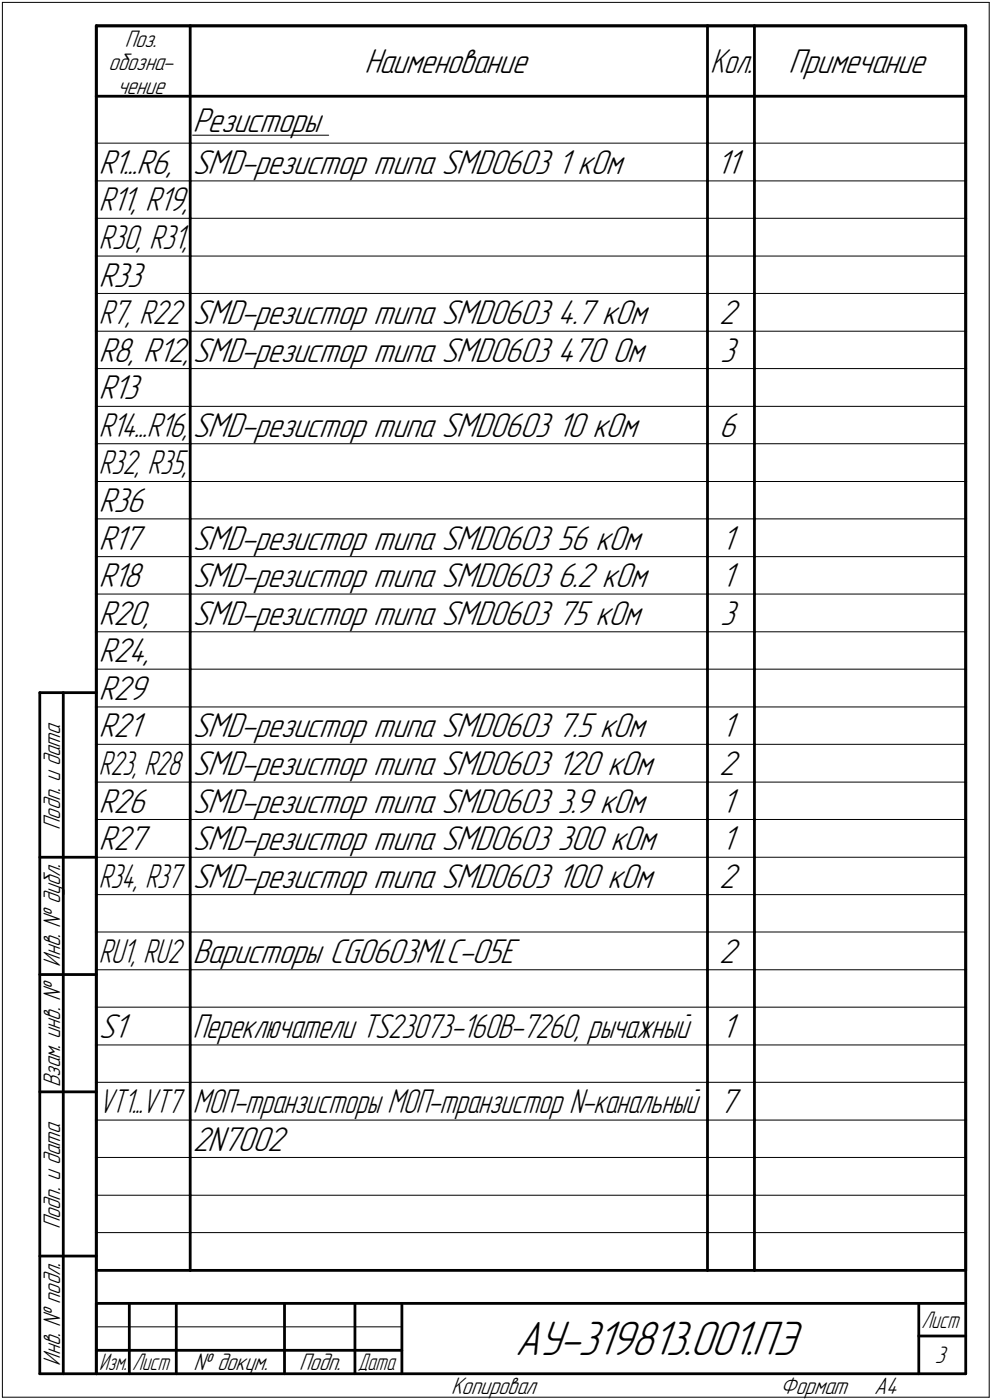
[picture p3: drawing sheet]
<svg xmlns="http://www.w3.org/2000/svg" width="211mm" height="298mm" viewBox="0 0 211 298" stroke-linecap="round" stroke-linejoin="round" font-family="sans-serif">
<defs><g id="words">
<text font-size="10.9" x="109.6" y="288.5">АУ-319813.001.ПЭ</text>
<g font-size="7.8">
<text x="77.5" y="15.5">Наименование</text>
<text x="167.8" y="15.5">Примечание</text>
<text x="41" y="28">Резисторы</text>
<text x="21" y="37">R1...R6,</text>
<text x="41" y="37">SMD-резистор типа SMD0603</text>
<text x="118.7" y="37">1 кОм</text>
<text x="152.5" y="37">11</text>
<text x="21" y="61">R33</text>
<text x="41" y="69">SMD-резистор типа SMD0603</text>
<text x="118.7" y="69">4.7 кОм</text>
<text x="153" y="69">2</text>
<text x="21" y="77">R8, R12,</text>
<text x="41" y="77">SMD-резистор типа SMD0603</text>
<text x="118.7" y="77">470 Ом</text>
<text x="153.2" y="77">3</text>
<text x="21" y="85">R13</text>
<text x="41" y="93">SMD-резистор типа SMD0603</text>
<text x="118.7" y="93">10 кОм</text>
<text x="153" y="93">6</text>
<text x="21" y="109">R36</text>
<text x="21" y="117">R17</text>
<text x="41" y="117">SMD-резистор типа SMD0603</text>
<text x="118.7" y="117">56 кОм</text>
<text x="153.5" y="117">1</text>
<text x="21" y="125">R18</text>
<text x="41" y="125">SMD-резистор типа SMD0603</text>
<text x="118.7" y="125">6.2 кОм</text>
<text x="153.5" y="125">1</text>
<text x="21" y="133">R20,</text>
<text x="41" y="133">SMD-резистор типа SMD0603</text>
<text x="118.7" y="133">75 кОм</text>
<text x="153.2" y="133">3</text>
<text x="21" y="141">R24,</text>
<text x="21" y="149">R29</text>
<text x="21" y="157">R21</text>
<text x="41" y="157">SMD-резистор типа SMD0603</text>
<text x="118.7" y="157">7.5 кОм</text>
<text x="153.5" y="157">1</text>
<text x="41" y="165">SMD-резистор типа SMD0603</text>
<text x="118.7" y="165">120 кОм</text>
<text x="153" y="165">2</text>
<text x="21" y="173">R26</text>
<text x="41" y="173">SMD-резистор типа SMD0603</text>
<text x="118.7" y="173">3.9 кОм</text>
<text x="153.5" y="173">1</text>
<text x="21" y="181">R27</text>
<text x="41" y="181">SMD-резистор типа SMD0603</text>
<text x="118.7" y="181">300 кОм</text>
<text x="153.5" y="181">1</text>
<text x="41" y="189">SMD-резистор типа SMD0603</text>
<text x="118.7" y="189">100 кОм</text>
<text x="153" y="189">2</text>
<text x="41" y="205">Варисторы CG0603MLC-05E</text>
<text x="153" y="205">2</text>
<text x="21" y="221">S1</text>
<text x="153.5" y="221">1</text>
<text x="153" y="237">7</text>
<text x="41" y="245">2N7002</text>
</g>
<g font-size="7.7">
<text x="151.1" y="15.5">Кол.</text>
<text x="21" y="45">R11, R19,</text>
<text x="21" y="53">R30, R31,</text>
<text x="21" y="69">R7, R22</text>
<text x="21" y="93">R14...R16,</text>
<text x="21" y="101">R32, R35,</text>
<text x="41" y="221">Переключатели TS23073-160B-7260, рычажный</text>
<text x="41" y="237">МОП-транзисторы МОП-транзистор N-канальный</text>
</g>
<g font-size="7.6">
<text x="21" y="165">R23, R28</text>
<text x="21" y="189">R34, R37</text>
<text x="21" y="205">RU1, RU2</text>
<text x="21" y="237">VT1...VT7</text>
</g>
<g font-size="5.4">
<text x="26.5" y="9.9">Поз.</text>
<text x="23.1" y="14.9">обозна-</text>
<text x="25" y="19.9">чение</text>
<text x="12.8" y="176.7" transform="rotate(-90 12.8 176.7)">Подп. и дата</text>
<text x="12.8" y="205.8" transform="rotate(-90 12.8 205.8)">Инв. № дубл.</text>
<text x="12.8" y="231.6" transform="rotate(-90 12.8 231.6)">Взам. инв. №</text>
<text x="12.8" y="261.7" transform="rotate(-90 12.8 261.7)">Подп. и дата</text>
<text x="12.8" y="290.8" transform="rotate(-90 12.8 290.8)">Инв. № подл.</text>
<text x="41.2" y="291.8">№ докум.</text>
<text x="63.6" y="291.8">Подп.</text>
<text x="198.9" y="290.3">3</text>
<text x="96" y="296.8">Копировал</text>
<text x="166" y="296.8">Формат</text>
<text x="186" y="296.8">A4</text>
</g>
<g font-size="5.3">
<text x="196.1" y="282.8">Лист</text>
<text x="21.1" y="291.8">Изм.</text>
<text x="28.1" y="291.8">Лист</text>
<text x="76.1" y="291.8">Дата</text>
</g>
</g></defs>
<g fill="none" stroke="#000" stroke-width=".59">
<path d="M20.5 5.5h20zM20.5 5.5v15zM20.5 5.5v287zM20.5 5.5h185zM40.5 5.5h110zM40.5 5.5v15zM150.5 5.5h10zM150.5 5.5v15zM160.5 5.5h45zM160.5 5.5v15zM205.5 5.5v15zM205.5 5.5v287z"/>
<path d="M20.5 20.5v10zM20.5 20.5h20zM20.5 30.5v8zM20.5 38.5v8zM40.5 20.5v10zM40.5 30.5v8zM40.5 38.5v8zM40.5 20.5h110zM150.5 20.5v10zM150.5 30.5v8zM150.5 38.5v8zM150.5 20.5h10z"/>
<path d="M160.5 20.5v10zM160.5 30.5v8zM160.5 38.5v8zM160.5 20.5h45zM205.5 20.5v10zM205.5 30.5v8zM205.5 38.5v8zM20.5 46.5v8zM20.5 54.5v8zM40.5 46.5v8zM40.5 54.5v8zM150.5 46.5v8z"/>
<path d="M150.5 54.5v8zM160.5 46.5v8zM160.5 54.5v8zM205.5 46.5v8zM205.5 54.5v8zM20.5 62.5v8zM20.5 70.5v8zM20.5 78.5v8zM40.5 62.5v8zM40.5 70.5v8zM40.5 78.5v8zM150.5 62.5v8z"/>
<path d="M150.5 70.5v8zM150.5 78.5v8zM160.5 62.5v8zM160.5 70.5v8zM160.5 78.5v8zM205.5 62.5v8zM205.5 70.5v8zM205.5 78.5v8zM20.5 86.5v8zM20.5 94.5v8zM40.5 86.5v8zM40.5 94.5v8z"/>
<path d="M150.5 86.5v8zM150.5 94.5v8zM160.5 86.5v8zM160.5 94.5v8zM205.5 86.5v8zM205.5 94.5v8zM20.5 102.5v8zM20.5 110.5v8zM20.5 118.5v8zM40.5 102.5v8zM40.5 110.5v8zM40.5 118.5v8z"/>
<path d="M150.5 102.5v8zM150.5 110.5v8zM150.5 118.5v8zM160.5 102.5v8zM160.5 110.5v8zM160.5 118.5v8zM205.5 102.5v8zM205.5 110.5v8zM205.5 118.5v8zM20.5 126.5v8zM20.5 134.5v8zM40.5 126.5v8z"/>
<path d="M40.5 134.5v8zM150.5 126.5v8zM150.5 134.5v8zM160.5 126.5v8zM160.5 134.5v8zM205.5 126.5v8zM205.5 134.5v8zM8.5 147.5v145zM8.5 147.5h12zM13.5 147.5v145zM20.5 142.5v8zM20.5 150.5v8z"/>
<path d="M20.5 158.5v8zM40.5 142.5v8zM40.5 150.5v8zM40.5 158.5v8zM150.5 142.5v8zM150.5 150.5v8zM150.5 158.5v8zM160.5 142.5v8zM160.5 150.5v8zM160.5 158.5v8zM205.5 142.5v8zM205.5 150.5v8z"/>
<path d="M205.5 158.5v8zM20.5 166.5v8zM20.5 174.5v8zM40.5 166.5v8zM40.5 174.5v8zM150.5 166.5v8zM150.5 174.5v8zM160.5 166.5v8zM160.5 174.5v8zM205.5 166.5v8zM205.5 174.5v8zM8.5 182.5h12z"/>
<path d="M20.5 182.5v8zM20.5 190.5v8zM20.5 198.5v8zM40.5 182.5v8zM40.5 190.5v8zM40.5 198.5v8zM150.5 182.5v8zM150.5 190.5v8zM150.5 198.5v8zM160.5 182.5v8zM160.5 190.5v8zM160.5 198.5v8z"/>
<path d="M205.5 182.5v8zM205.5 190.5v8zM205.5 198.5v8zM8.5 207.5h12zM20.5 206.5v8zM20.5 214.5v8zM40.5 206.5v8zM40.5 214.5v8zM150.5 206.5v8zM150.5 214.5v8zM160.5 206.5v8zM160.5 214.5v8z"/>
<path d="M205.5 206.5v8zM205.5 214.5v8zM8.5 232.5h12zM20.5 222.5v8zM20.5 230.5v8zM20.5 238.5v8zM40.5 222.5v8zM40.5 230.5v8zM40.5 238.5v8zM150.5 222.5v8zM150.5 230.5v8zM150.5 238.5v8z"/>
<path d="M160.5 222.5v8zM160.5 230.5v8zM160.5 238.5v8zM205.5 222.5v8zM205.5 230.5v8zM205.5 238.5v8zM20.5 246.5v8zM20.5 254.5v8zM40.5 246.5v8zM40.5 254.5v8zM150.5 246.5v8zM150.5 254.5v8z"/>
<path d="M160.5 246.5v8zM160.5 254.5v8zM205.5 246.5v8zM205.5 254.5v8zM8.5 267.5h12zM20.5 262.5v8zM20.5 270.5h20zM20.5 277.5h185zM20.5 277.5v15zM27.5 277.5v15zM37.5 277.5v15zM40.5 262.5v8z"/>
<path d="M40.5 270.5h110zM60.5 277.5v15zM75.5 277.5v15zM85.5 277.5v15zM150.5 262.5v8zM150.5 270.5h10zM160.5 262.5v8zM160.5 270.5h45zM195.5 277.5v15zM205.5 262.5v8zM8.5 292.5h12zM20.5 292.5h185z"/>
<path d="M20.5 287.5h7zM27.5 287.5h10zM37.5 287.5h23zM60.5 287.5h15zM75.5 287.5h10zM195.5 284.5h10z"/>
</g>
<g fill="none" stroke="#000" stroke-width=".21">
<path d="M.5 .5v297zM.5 .5h210zM210.5 .5v297zM20.5 30.5h20zM20.5 38.5h20zM40.5 30.5h110zM40.5 38.5h110zM41 28.8h28.9zM150.5 30.5h10zM150.5 38.5h10zM160.5 30.5h45zM160.5 38.5h45z"/>
<path d="M20.5 46.5h20zM20.5 54.5h20zM40.5 46.5h110zM40.5 54.5h110zM150.5 46.5h10zM150.5 54.5h10zM160.5 46.5h45zM160.5 54.5h45zM20.5 62.5h20zM20.5 70.5h20zM20.5 78.5h20zM40.5 62.5h110z"/>
<path d="M40.5 70.5h110zM40.5 78.5h110zM150.5 62.5h10zM150.5 70.5h10zM150.5 78.5h10zM160.5 62.5h45zM160.5 70.5h45zM160.5 78.5h45zM20.5 86.5h20zM20.5 94.5h20zM40.5 86.5h110zM40.5 94.5h110z"/>
<path d="M150.5 86.5h10zM150.5 94.5h10zM160.5 86.5h45zM160.5 94.5h45zM20.5 102.5h20zM20.5 110.5h20zM20.5 118.5h20zM40.5 102.5h110zM40.5 110.5h110zM40.5 118.5h110zM150.5 102.5h10zM150.5 110.5h10z"/>
<path d="M150.5 118.5h10zM160.5 102.5h45zM160.5 110.5h45zM160.5 118.5h45zM20.5 126.5h20zM20.5 134.5h20zM40.5 126.5h110zM40.5 134.5h110zM150.5 126.5h10zM150.5 134.5h10zM160.5 126.5h45zM160.5 134.5h45z"/>
<path d="M20.5 142.5h20zM20.5 150.5h20zM20.5 158.5h20zM40.5 142.5h110zM40.5 150.5h110zM40.5 158.5h110zM150.5 142.5h10zM150.5 150.5h10zM150.5 158.5h10zM160.5 142.5h45zM160.5 150.5h45zM160.5 158.5h45z"/>
<path d="M20.5 166.5h20zM20.5 174.5h20zM40.5 166.5h110zM40.5 174.5h110zM150.5 166.5h10zM150.5 174.5h10zM160.5 166.5h45zM160.5 174.5h45zM20.5 182.5h20zM20.5 190.5h20zM20.5 198.5h20zM40.5 182.5h110z"/>
<path d="M40.5 190.5h110zM40.5 198.5h110zM150.5 182.5h10zM150.5 190.5h10zM150.5 198.5h10zM160.5 182.5h45zM160.5 190.5h45zM160.5 198.5h45zM20.5 206.5h20zM20.5 214.5h20zM40.5 206.5h110zM40.5 214.5h110z"/>
<path d="M150.5 206.5h10zM150.5 214.5h10zM160.5 206.5h45zM160.5 214.5h45zM20.5 222.5h20zM20.5 230.5h20zM20.5 238.5h20zM40.5 222.5h110zM40.5 230.5h110zM40.5 238.5h110zM150.5 222.5h10zM150.5 230.5h10z"/>
<path d="M150.5 238.5h10zM160.5 222.5h45zM160.5 230.5h45zM160.5 238.5h45zM20.5 246.5h20zM20.5 254.5h20zM40.5 246.5h110zM40.5 254.5h110zM150.5 246.5h10zM150.5 254.5h10zM160.5 246.5h45zM160.5 254.5h45z"/>
<path d="M20.5 262.5h20zM40.5 262.5h110zM150.5 262.5h10zM160.5 262.5h45zM.5 297.5h210zM20.5 282.5h65z"/>
</g>
<use href="#words"/>
</svg>
